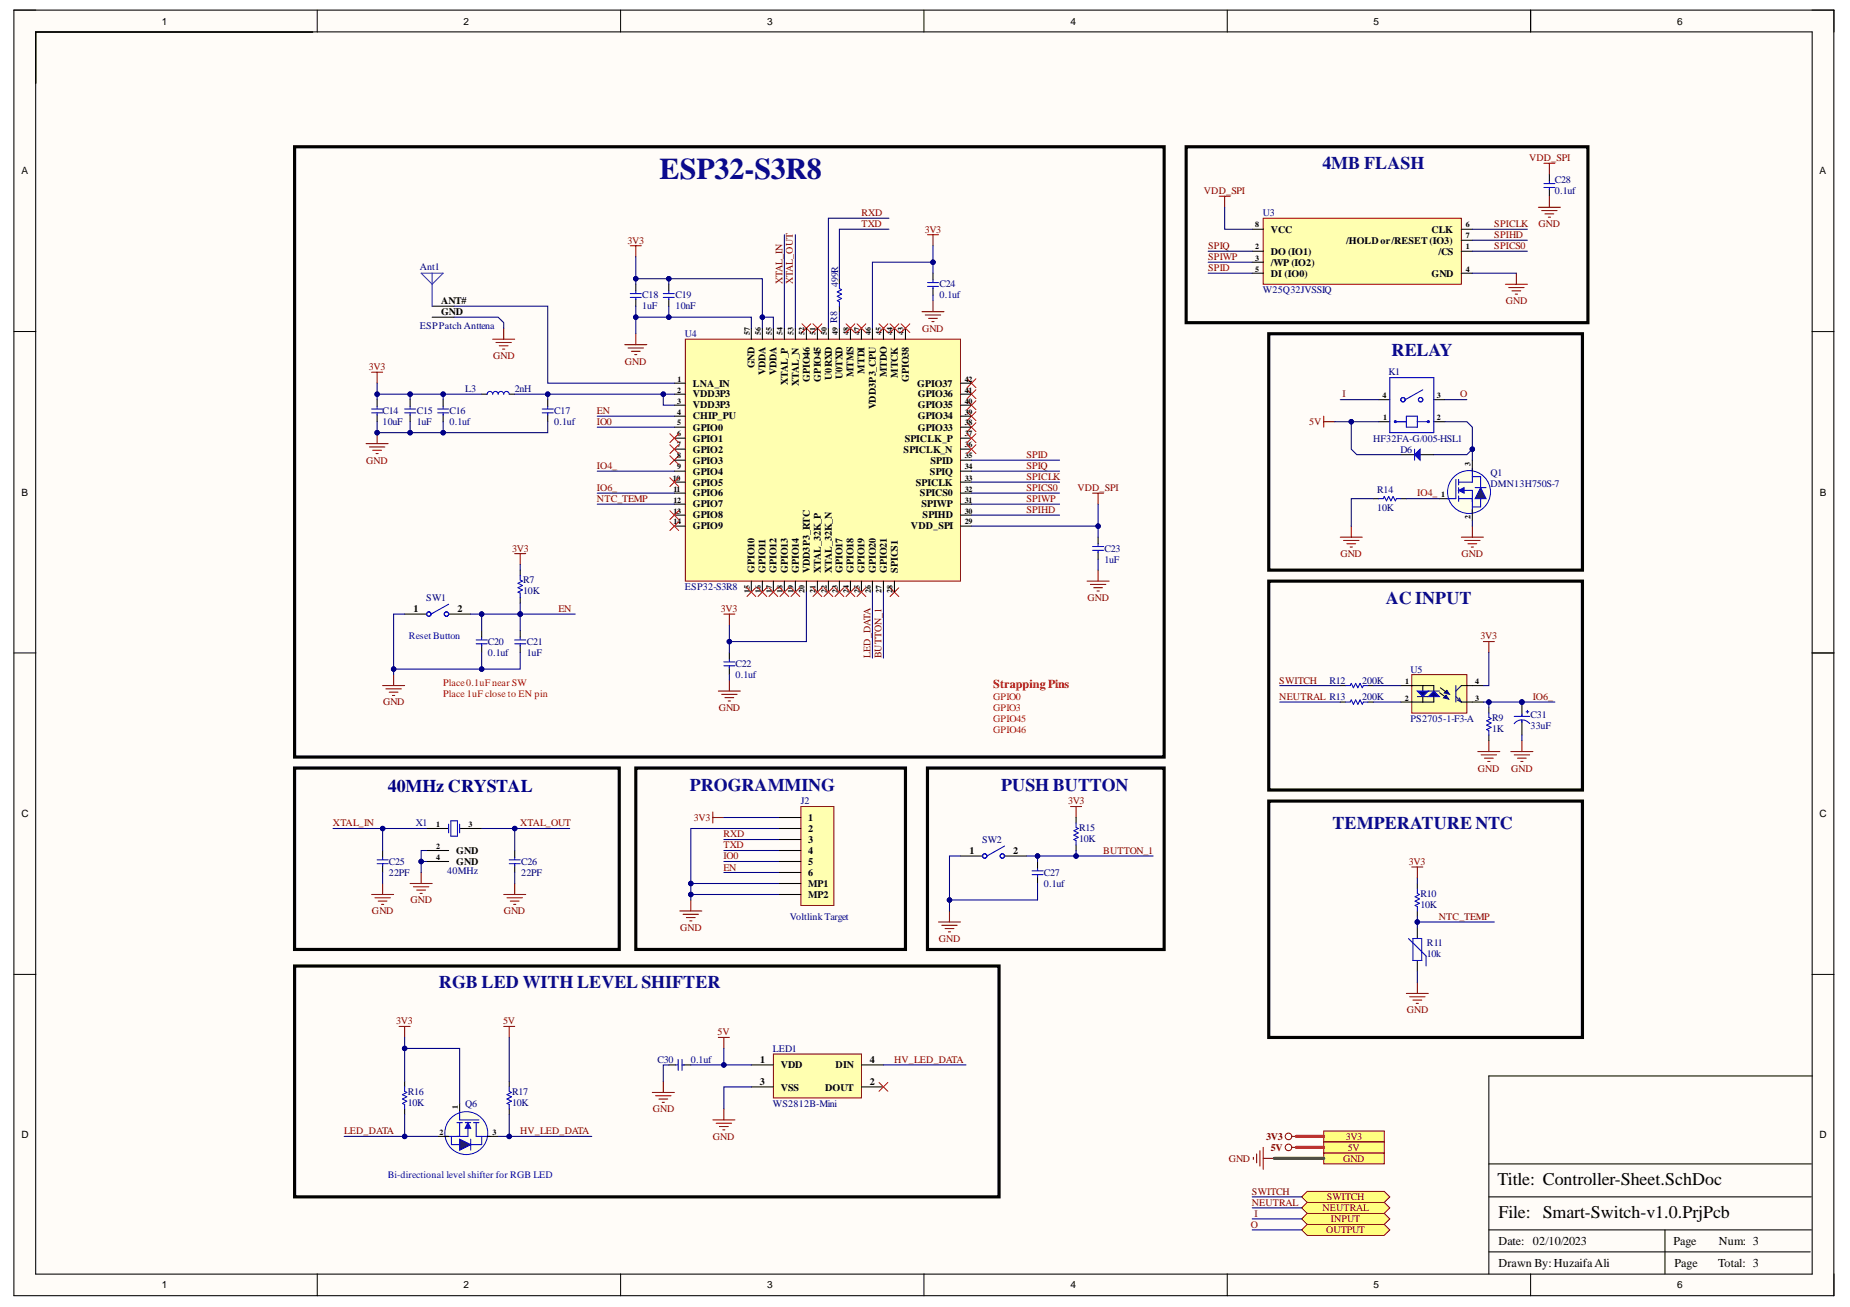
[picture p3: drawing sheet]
<svg xmlns="http://www.w3.org/2000/svg" width="297mm" height="210mm" viewBox="0 0 297 210" stroke-linecap="round" stroke-linejoin="round" font-family="sans-serif">
<defs><g id="words">
<text font-size="4.8" fill="#0b0b8e" x="105.9" y="28.7">ESP32-S3R8</text>
<g font-size="2.9" fill="#0b0b8e">
<text x="212.3" y="27.2">4MB FLASH</text>
<text x="223.4" y="57.2">RELAY</text>
<text x="222.5" y="97">AC INPUT</text>
<text x="110.7" y="127">PROGRAMMING</text>
<text x="160.7" y="127">PUSH BUTTON</text>
<text x="213.9" y="133.1">TEMPERATURE NTC</text>
<text x="70.5" y="158.7">RGB LED WITH LEVEL SHIFTER</text>
</g>
<text font-size="2.9" fill="#000080" x="62.3" y="127.1">40MHz CRYSTAL</text>
<g font-size="2.9">
<text x="240.4" y="190.4">Title: Controller-Sheet.SchDoc</text>
<text x="240.6" y="195.7">File: Smart-Switch-v1.0.PrjPcb</text>
</g>
<text font-size="1.9" fill="#f00" x="159.5" y="110.6">Strapping Pins</text>
<g font-size="1.9">
<text x="240.6" y="203.5">Drawn By:HuzaifaAli</text>
<text x="240.6" y="199.9">Date: 02/10/2023</text>
<text x="268.7" y="199.9">Page</text>
<text x="268.9" y="203.5">Page</text>
<text x="275.9" y="203.5">Total: 3</text>
<text x="276" y="199.9">Num: 3</text>
</g>
<g font-size="1.6">
<text x="26" y="4">1</text>
<text x="74.4" y="4">2</text>
<text x="123.2" y="4">3</text>
<text x="171.9" y="4">4</text>
<text x="220.5" y="4">5</text>
<text x="269.3" y="4">6</text>
<text x="3.5" y="28">A</text>
<text x="292.1" y="28">A</text>
<text x="204.1" y="40.9">DO (IO1)</text>
<text x="204.1" y="37.4">VCC</text>
<text x="216.1" y="39.1">/HOLD or/RESET (IO3)</text>
<text x="229.9" y="37.4">CLK</text>
<text x="231" y="40.9">/CS</text>
<text x="204.1" y="42.7">/WP (IO2)</text>
<text x="204.1" y="44.5">DI (IO0)</text>
<text x="229.9" y="44.5">GND</text>
<text x="70.8" y="48.9">ANT#</text>
<text x="70.8" y="50.6">GND</text>
<text x="121.1" y="59.2" transform="rotate(-90 121.1 59.2)">GND</text>
<text x="111.2" y="62.1">LNA_IN</text>
<text x="111.2" y="63.8">VDD3P3</text>
<text x="111.2" y="65.6">VDD3P3</text>
<text x="122.9" y="60.3" transform="rotate(-90 122.9 60.3)">VDDA</text>
<text x="124.7" y="60.3" transform="rotate(-90 124.7 60.3)">VDDA</text>
<text x="126.5" y="61.9" transform="rotate(-90 126.5 61.9)">XTAL_P</text>
<text x="128.3" y="62" transform="rotate(-90 128.3 62)">XTAL_N</text>
<text x="130" y="61.4" transform="rotate(-90 130 61.4)">GPIO46</text>
<text x="131.8" y="61.3" transform="rotate(-90 131.8 61.3)">GPIO45</text>
<text x="133.6" y="61" transform="rotate(-90 133.6 61)">U0RXD</text>
<text x="135.3" y="60.9" transform="rotate(-90 135.3 60.9)">U0TXD</text>
<text x="137" y="60.6" transform="rotate(-90 137 60.6)">MTMS</text>
<text x="138.8" y="60" transform="rotate(-90 138.8 60)">MTDI</text>
<text x="140.6" y="65.8" transform="rotate(-90 140.6 65.8)">VDD3P3_CPU</text>
<text x="142.4" y="60.6" transform="rotate(-90 142.4 60.6)">MTDO</text>
<text x="144.2" y="60.7" transform="rotate(-90 144.2 60.7)">MTCK</text>
<text x="145.9" y="61.3" transform="rotate(-90 145.9 61.3)">GPIO38</text>
<text x="147.3" y="62.1">GPIO37</text>
<text x="147.4" y="65.6">GPIO35</text>
<text x="147.4" y="63.8">GPIO36</text>
<text x="111.2" y="67.4">CHIP_PU</text>
<text x="111.2" y="69.1">GPIO0</text>
<text x="111.2" y="70.9">GPIO1</text>
<text x="145.3" y="70.9">SPICLK_P</text>
<text x="147.4" y="69.1">GPIO33</text>
<text x="147.4" y="67.4">GPIO34</text>
<text x="111.2" y="72.7">GPIO2</text>
<text x="111.2" y="74.5">GPIO3</text>
<text x="111.2" y="76.2">GPIO4</text>
<text x="145.1" y="72.7">SPICLK_N</text>
<text x="149.3" y="76.2">SPIQ</text>
<text x="149.4" y="74.5">SPID</text>
<text x="3.5" y="79.6">B</text>
<text x="111.2" y="78">GPIO5</text>
<text x="111.2" y="79.7">GPIO6</text>
<text x="111.2" y="81.5">GPIO7</text>
<text x="111.2" y="83.3">GPIO8</text>
<text x="147" y="78">SPICLK</text>
<text x="147.7" y="79.7">SPICS0</text>
<text x="148" y="81.5">SPIWP</text>
<text x="148.1" y="83.3">SPIHD</text>
<text x="292.2" y="79.6">B</text>
<text x="111.2" y="85">GPIO9</text>
<text x="146.3" y="85">VDD_SPI</text>
<text x="121.1" y="92" transform="rotate(-90 121.1 92)">GPIO10</text>
<text x="122.9" y="92" transform="rotate(-90 122.9 92)">GPIO11</text>
<text x="124.7" y="92" transform="rotate(-90 124.7 92)">GPIO12</text>
<text x="126.5" y="92" transform="rotate(-90 126.5 92)">GPIO13</text>
<text x="128.3" y="92" transform="rotate(-90 128.3 92)">GPIO14</text>
<text x="130" y="92" transform="rotate(-90 130 92)">VDD3P3_RTC</text>
<text x="131.8" y="92" transform="rotate(-90 131.8 92)">XTAL_32K_P</text>
<text x="133.6" y="92" transform="rotate(-90 133.6 92)">XTAL_32K_N</text>
<text x="135.3" y="92" transform="rotate(-90 135.3 92)">GPIO17</text>
<text x="137" y="92" transform="rotate(-90 137 92)">GPIO18</text>
<text x="138.8" y="92" transform="rotate(-90 138.8 92)">GPIO19</text>
<text x="140.6" y="92" transform="rotate(-90 140.6 92)">GPIO20</text>
<text x="142.4" y="92" transform="rotate(-90 142.4 92)">GPIO21</text>
<text x="144.2" y="92" transform="rotate(-90 144.2 92)">SPICS1</text>
<text x="66.4" y="98.3">1</text>
<text x="73.4" y="98.3">2</text>
<text x="3.5" y="131.3">C</text>
<text x="129.8" y="131.9">1</text>
<text x="292.1" y="131.3">C</text>
<text x="73.3" y="137.1">GND</text>
<text x="129.8" y="133.6">2</text>
<text x="129.8" y="135.4">3</text>
<text x="129.8" y="137.1">4</text>
<text x="155.7" y="137.1">1</text>
<text x="162.7" y="137.1">2</text>
<text x="73.3" y="138.9">GND</text>
<text x="129.8" y="138.9">5</text>
<text x="129.8" y="140.7">6</text>
<text x="129.8" y="142.4">MP1</text>
<text x="129.8" y="144.2">MP2</text>
<text x="122.1" y="170.7">1</text>
<text x="125.4" y="171.6">VDD</text>
<text x="134.2" y="171.6">DIN</text>
<text x="139.7" y="170.7">4</text>
<text x="122" y="174.2">3</text>
<text x="125.4" y="175.1">VSS</text>
<text x="132.5" y="175.1">DOUT</text>
<text x="139.7" y="174.2">2</text>
<text x="3.5" y="182.8">D</text>
<text x="292.1" y="182.8">D</text>
<text x="26" y="206.9">1</text>
<text x="74.4" y="206.9">2</text>
<text x="123.2" y="206.9">3</text>
<text x="171.9" y="206.9">4</text>
<text x="220.5" y="206.9">5</text>
<text x="269.3" y="206.9">6</text>
</g>
<g font-size="1.6" fill="#800000">
<text x="245.5" y="25.9">VDD_SPI</text>
<text x="138.3" y="34.7">RXD</text>
<text x="193.3" y="31.2">VDD_SPI</text>
<text x="100.8" y="39.1">3V3</text>
<text x="138.3" y="36.5">TXD</text>
<text x="148.5" y="37.4">3V3</text>
<text x="194" y="40">SPIQ</text>
<text x="194" y="41.8">SPIWP</text>
<text x="239.9" y="36.5">SPICLK</text>
<text x="239.9" y="38.2">SPIHD</text>
<text x="239.9" y="40">SPICS0</text>
<text x="247" y="36.5">GND</text>
<text x="125.6" y="45.6" transform="rotate(-90 125.6 45.6)">XTAL_IN</text>
<text x="127.3" y="45.6" transform="rotate(-90 127.3 45.6)">XTAL_OUT</text>
<text x="194" y="43.5">SPID</text>
<text x="148" y="53.3">GND</text>
<text x="241.8" y="48.9">GND</text>
<text x="59.2" y="59.4">3V3</text>
<text x="79.2" y="57.6">GND</text>
<text x="100.3" y="58.6">GND</text>
<text x="215.6" y="63.8">I</text>
<text x="234.4" y="63.8">O</text>
<text x="95.8" y="66.5">EN</text>
<text x="95.8" y="68.3">IO0</text>
<text x="210.2" y="68.3">5V</text>
<text x="58.8" y="74.5">GND</text>
<text x="95.8" y="75.3">IO4_</text>
<text x="164.8" y="77.1">SPICLK</text>
<text x="164.8" y="75.3">SPIQ</text>
<text x="164.8" y="73.5">SPID</text>
<text x="95.8" y="78.9">IO6_</text>
<text x="95.8" y="80.6">NTC_TEMP</text>
<text x="164.8" y="82.4">SPIHD</text>
<text x="164.8" y="80.6">SPIWP</text>
<text x="164.8" y="78.9">SPICS0</text>
<text x="173" y="78.9">VDD_SPI</text>
<text x="227.6" y="79.7">IO4_</text>
<text x="82.2" y="88.6">3V3</text>
<text x="215.2" y="89.4">GND</text>
<text x="234.7" y="89.4">GND</text>
<text x="89.7" y="98.3">EN</text>
<text x="115.7" y="98.3">3V3</text>
<text x="174.6" y="96.5">GND</text>
<text x="139.8" y="105.7" transform="rotate(-90 139.8 105.7)">LED_DATA</text>
<text x="141.5" y="105.7" transform="rotate(-90 141.5 105.7)">BUTTON_1</text>
<text x="237.7" y="102.7">3V3</text>
<text x="61.5" y="113.3">GND</text>
<text x="205.4" y="112.4">NEUTRAL R13</text>
<text x="205.4" y="109.8">SWITCH</text>
<text x="246.1" y="112.4">IO6_</text>
<text x="115.4" y="114.2">GND</text>
<text x="237.3" y="123.9">GND</text>
<text x="242.6" y="123.9">GND</text>
<text x="111.4" y="131.9">3V3</text>
<text x="171.5" y="129.2">3V3</text>
<text x="53.5" y="132.7">XTAL_IN</text>
<text x="83.5" y="132.7">XTAL_OUT</text>
<text x="116.2" y="134.5">RXD</text>
<text x="116.2" y="136.3">TXD</text>
<text x="177.1" y="137.1">BUTTON_1</text>
<text x="116.2" y="138">IO0</text>
<text x="116.2" y="139.8">EN</text>
<text x="226.2" y="138.9">3V3</text>
<text x="59.7" y="146.8">GND</text>
<text x="65.9" y="145">GND</text>
<text x="80.9" y="146.8">GND</text>
<text x="109.2" y="149.5">GND</text>
<text x="231" y="147.8">NTC_TEMP</text>
<text x="150.8" y="151.3">GND</text>
<text x="63.6" y="164.5">3V3</text>
<text x="80.8" y="164.5">5V</text>
<text x="115.2" y="166.3">5V</text>
<text x="225.9" y="162.7">GND</text>
<text x="143.6" y="170.7">HV_LED_DATA</text>
<text x="104.8" y="178.6">GND</text>
<text x="55.2" y="182.2">LED_DATA</text>
<text x="83.5" y="182.2">HV_LED_DATA</text>
<text x="114.5" y="183.1">GND</text>
<text x="203.3" y="183.1">3V3</text>
<text x="204.1" y="184.8">5V</text>
<text x="216.1" y="183.1">3V3</text>
<text x="216.4" y="184.8">5V</text>
<text x="197.3" y="186.6">GND</text>
<text x="201" y="191.9">SWITCH</text>
<text x="215.6" y="186.6">GND</text>
<text x="200.8" y="197.2">O</text>
<text x="201" y="193.7">NEUTRAL</text>
<text x="201.4" y="195.4">I</text>
<text x="212.3" y="194.5">NEUTRAL</text>
<text x="213" y="192.7">SWITCH</text>
<text x="213.7" y="196.3">INPUT</text>
<text x="212.9" y="198">OUTPUT</text>
</g>
<g font-size="1.6" fill="#000080">
<text x="249.6" y="29.4">C28</text>
<text x="202.8" y="34.7">U3</text>
<text x="249.6" y="31.2">0.1uf</text>
<text x="67.4" y="43.4">Ant1</text>
<text x="103.1" y="47.9">C18</text>
<text x="108.5" y="47.9">C19</text>
<text x="134.6" y="46.1" transform="rotate(-90 134.6 46.1)">499R</text>
<text x="150.8" y="46.1">C24</text>
<text x="150.8" y="47.9">0.1uf</text>
<text x="202.8" y="47.1">W25Q32JVSSIQ</text>
<text x="67.4" y="52.9">ESPPatch Anttena</text>
<text x="103.1" y="49.7">1uF</text>
<text x="108.5" y="49.7">10nF</text>
<text x="134.4" y="51.8" transform="rotate(-90 134.4 51.8)">R8</text>
<text x="110" y="54.2">U4</text>
<text x="74.7" y="63">L3</text>
<text x="82.7" y="63">2nH</text>
<text x="222.9" y="60.2">K1</text>
<text x="61.4" y="66.5">C14</text>
<text x="61.4" y="68.3">10uF</text>
<text x="66.9" y="66.5">C15</text>
<text x="66.9" y="68.3">1uF</text>
<text x="72.2" y="66.5">C16</text>
<text x="72.2" y="68.3">0.1uf</text>
<text x="89" y="66.5">C17</text>
<text x="89" y="68.3">0.1uf</text>
<text x="220.5" y="70.9">HF32FA-G/005-HSL1</text>
<text x="224.9" y="72.7">D6</text>
<text x="239.3" y="76.5">Q1</text>
<text x="221.1" y="79.2">R14</text>
<text x="221.1" y="82.1">10K</text>
<text x="239.3" y="78.3">DMN13H750S-7</text>
<text x="177.3" y="88.6">C23</text>
<text x="84" y="93.7">R7</text>
<text x="84" y="95.4">10K</text>
<text x="110" y="94.8">ESP32-S3R8</text>
<text x="177.3" y="90.4">1uF</text>
<text x="68.4" y="96.5">SW1</text>
<text x="78.3" y="103.5">C20</text>
<text x="78.3" y="105.3">0.1uf</text>
<text x="84.6" y="103.5">C21</text>
<text x="84.6" y="105.3">1uF</text>
<text x="118.1" y="107.1">C22</text>
<text x="118.1" y="108.9">0.1uf</text>
<text x="213.4" y="109.8">R12</text>
<text x="218.7" y="109.8">200K</text>
<text x="218.7" y="112.4">200K</text>
<text x="226.5" y="108">U5</text>
<text x="226.5" y="116">PS2705-1-F3-A</text>
<text x="239.6" y="115.8">R9</text>
<text x="239.6" y="117.6">1K</text>
<text x="245.8" y="115.3">C31</text>
<text x="245.8" y="117.1">33uF</text>
<text x="128.6" y="129.2">J2</text>
<text x="66.7" y="132.7">X1</text>
<text x="157.7" y="135.4">SW2</text>
<text x="173.3" y="133.5">R15</text>
<text x="173.3" y="135.2">10K</text>
<text x="62.4" y="138.9">C25</text>
<text x="62.4" y="140.7">22PF</text>
<text x="71.8" y="140.3">40MHz</text>
<text x="83.7" y="138.9">C26</text>
<text x="83.7" y="140.7">22PF</text>
<text x="167.6" y="140.7">C27</text>
<text x="167.6" y="142.4">0.1uf</text>
<text x="126.8" y="147.8">Voltlink Target</text>
<text x="228.1" y="144">R10</text>
<text x="228.1" y="145.8">10K</text>
<text x="229.1" y="152">R11</text>
<text x="229.1" y="153.8">10k</text>
<text x="105.6" y="170.7">C30</text>
<text x="110.9" y="170.7">0.1uf</text>
<text x="124.1" y="168.9">LED1</text>
<text x="65.5" y="175.8">R16</text>
<text x="65.5" y="177.6">10K</text>
<text x="74.7" y="177.8">Q6</text>
<text x="82.2" y="175.8">R17</text>
<text x="82.2" y="177.6">10K</text>
<text x="124.1" y="177.8">WS2812B-Mini</text>
</g>
<g font-size="1.6" fill="#00f">
<text x="65.6" y="102.7">Reset Button</text>
<text x="62.3" y="189.3">Bi-directional level shifter for RGB LED</text>
</g>
<g font-size="1.6" fill="#f00">
<text x="71.1" y="111.9">Place 1uF close to EN pin</text>
<text x="71.1" y="110.1">Place0.1uF near SW</text>
<text x="159.5" y="112.4">GPIO0</text>
<text x="159.5" y="114.2">GPIO3</text>
<text x="159.5" y="116">GPIO45</text>
<text x="159.5" y="117.7">GPIO46</text>
</g>
<g font-size="1.3">
<text x="201.5" y="40.1">2</text>
<text x="201.5" y="41.8">3</text>
<text x="201.5" y="36.5">8</text>
<text x="235.4" y="40.1">1</text>
<text x="235.4" y="36.5">6</text>
<text x="235.4" y="38.3">7</text>
<text x="201.5" y="43.6">5</text>
<text x="235.4" y="43.6">4</text>
<text x="120.4" y="53.8" transform="rotate(-90 120.4 53.8)">57</text>
<text x="122.2" y="53.8" transform="rotate(-90 122.2 53.8)">56</text>
<text x="123.9" y="53.8" transform="rotate(-90 123.9 53.8)">55</text>
<text x="125.6" y="53.8" transform="rotate(-90 125.6 53.8)">54</text>
<text x="127.4" y="53.8" transform="rotate(-90 127.4 53.8)">53</text>
<text x="129.2" y="53.8" transform="rotate(-90 129.2 53.8)">52</text>
<text x="131" y="53.8" transform="rotate(-90 131 53.8)">51</text>
<text x="132.7" y="53.8" transform="rotate(-90 132.7 53.8)">50</text>
<text x="134.5" y="53.8" transform="rotate(-90 134.5 53.8)">49</text>
<text x="136.3" y="53.8" transform="rotate(-90 136.3 53.8)">48</text>
<text x="138.1" y="53.8" transform="rotate(-90 138.1 53.8)">47</text>
<text x="139.8" y="53.8" transform="rotate(-90 139.8 53.8)">46</text>
<text x="141.5" y="53.8" transform="rotate(-90 141.5 53.8)">45</text>
<text x="143.3" y="53.8" transform="rotate(-90 143.3 53.8)">44</text>
<text x="145.1" y="53.8" transform="rotate(-90 145.1 53.8)">43</text>
<text x="108.7" y="63.1">2</text>
<text x="108.7" y="64.8">3</text>
<text x="108.8" y="61.3">1</text>
<text x="154.9" y="64.8">40</text>
<text x="154.9" y="63.1">41</text>
<text x="154.9" y="61.3">42</text>
<text x="222" y="63.9">4</text>
<text x="230.7" y="63.9">3</text>
<text x="108.7" y="66.6">4</text>
<text x="108.7" y="68.3">5</text>
<text x="108.7" y="70.1">6</text>
<text x="108.7" y="71.8">7</text>
<text x="154.9" y="71.8">36</text>
<text x="154.9" y="70.1">37</text>
<text x="154.9" y="68.3">38</text>
<text x="154.9" y="66.6">39</text>
<text x="222.1" y="67.5">1</text>
<text x="230.7" y="67.5">2</text>
<text x="108" y="77.2">10</text>
<text x="108.7" y="73.6">8</text>
<text x="108.7" y="75.4">9</text>
<text x="154.9" y="77.2">33</text>
<text x="154.9" y="75.4">34</text>
<text x="154.9" y="73.6">35</text>
<text x="236.1" y="74.8" transform="rotate(-90 236.1 74.8)">3</text>
<text x="108.1" y="78.9">11</text>
<text x="108.1" y="80.7">12</text>
<text x="108.1" y="82.5">13</text>
<text x="154.9" y="82.5">30</text>
<text x="154.9" y="80.7">31</text>
<text x="154.9" y="78.9">32</text>
<text x="231.4" y="79.8">1</text>
<text x="236.1" y="83.3" transform="rotate(-90 236.1 83.3)">2</text>
<text x="108.1" y="84.2">14</text>
<text x="154.9" y="84.2">29</text>
<text x="120.4" y="95.3" transform="rotate(-90 120.4 95.3)">15</text>
<text x="122.2" y="95.3" transform="rotate(-90 122.2 95.3)">16</text>
<text x="123.9" y="95.3" transform="rotate(-90 123.9 95.3)">17</text>
<text x="125.6" y="95.3" transform="rotate(-90 125.6 95.3)">18</text>
<text x="127.4" y="95.3" transform="rotate(-90 127.4 95.3)">19</text>
<text x="129.2" y="95.3" transform="rotate(-90 129.2 95.3)">20</text>
<text x="131" y="95.2" transform="rotate(-90 131 95.2)">21</text>
<text x="132.7" y="95.3" transform="rotate(-90 132.7 95.3)">22</text>
<text x="134.5" y="95.3" transform="rotate(-90 134.5 95.3)">23</text>
<text x="136.3" y="95.3" transform="rotate(-90 136.3 95.3)">24</text>
<text x="138.1" y="95.3" transform="rotate(-90 138.1 95.3)">25</text>
<text x="139.8" y="95.3" transform="rotate(-90 139.8 95.3)">26</text>
<text x="141.5" y="95.3" transform="rotate(-90 141.5 95.3)">27</text>
<text x="143.3" y="95.3" transform="rotate(-90 143.3 95.3)">28</text>
<text x="225.5" y="112.5">2</text>
<text x="225.6" y="109.8">1</text>
<text x="236.9" y="112.5">3</text>
<text x="236.9" y="109.8">4</text>
<text x="70" y="132.8">1</text>
<text x="70" y="136.3">2</text>
<text x="75.2" y="132.8">3</text>
<text x="70" y="138.1">4</text>
<text x="73.5" y="178.1" transform="rotate(-90 73.5 178.1)">1</text>
<text x="70.6" y="182.2">2</text>
<text x="79.1" y="182.2">3</text>
</g>
</g></defs>
<g fill="#fffcf8">
<path d="M2.2 1.6h292.3v206.5h-292.3z" fill-rule="evenodd"/>
<path d="M5.8 5.2h285.1v199.4h-285.1z" fill-rule="evenodd"/>
</g>
<g fill="none" stroke="#000" stroke-width=".16">
<path d="M2.2 1.6h3.6M50.9 1.6v3.6M99.6 1.6v3.6M148.3 1.6v3.6M197 1.6v3.6M245.8 1.6v3.6M290.9 1.6h3.6v3.6M2.2 53.2h3.6M290.9 53.3h3.6M2.2 104.9h3.6M290.9 104.9h3.6M2.2 156.5h3.6"/>
<path d="M290.9 156.5h3.6M50.9 204.6v3.5M99.6 204.6v3.5M148.4 204.6v3.5M197 204.6v3.5M245.8 204.6v3.5M294.5 204.6v3.5"/>
</g>
<g fill="none" stroke="#000" stroke-width=".17">
<path d="M2.2 1.6h292.2v206.5h-292.2zM5.7 5.1h285.3v199.5h-285.3zM245.8 1.6v3.5M107.4 45.6v1.1M107.4 48v1.2M71.2 64.2v1M71.2 66.6v1.1M77.3 63.3h.9M81.8 63.3h.8M87.9 64.2v1M87.9 66.6v1.1M291 104.9h3.5"/>
<path d="M291 172.8h-51.9v31.8M239.1 197.5h51.7M239.1 192.2h51.7M239.1 186.9h51.7M267.3 197.5v7.1M239.1 201.1h51.6"/>
</g>
<g fill="none" stroke="#00f" stroke-width=".17">
<path d="M106.5 47.8h1.8M106.5 47.1h1.8M107.4 46.7v.4M107.4 47.8v.3M70.3 66.3h1.7M70.3 65.7h1.7M71.2 65.2v.4M71.2 66.3v.4M78.2 63.3a.44 .44 0 0 1 .5-.4 .44 .44 0 0 1 .4 .4 .44 .44 0 0 1 .4-.4 .44 .44 0 0 1 .5 .4 .44 .44 0 0 1 .4-.4 .44 .44 0 0 1 .5 .4 .44 .44 0 0 1 .4-.4 .44 .44 0 0 1 .5 .4M87.1 66.3h1.7M87.1 65.7h1.7M87.9 65.2v.4"/>
<path d="M87.9 66.3v.4"/>
</g>
<path d="M58.8 71.2h3.5M59.3 71.8h2.5M59.8 72.3h1.5M60.4 72.8h.3M60.6 69.5v1.7" fill="none" stroke="#800000" stroke-width=".17"/>
<circle cx="60.5" cy="69.5" r=".35" fill="#000080"/>
<circle cx="60.5" cy="69.5" r=".35" fill="none" stroke="#000080" stroke-width=".16"/>
<path d="M59.7 59.8h1.7M60.6 59.8v1.7" fill="none" stroke="#800000" stroke-width=".17"/>
<path d="M128.8 52l1.4 1.4M130.2 52l-1.4 1.4M130.5 52l1.5 1.4M132 52l-1.5 1.4M107.6 73.2l1.4 1.4M109 73.2l-1.4 1.4" fill="none" stroke="#f00" stroke-width=".16"/>
<path d="M128.6 129.5h5.3v15.9h-5.3z" fill-rule="evenodd" fill="#ffffb0"/>
<path d="M128.6 129.5h5.3v15.9h-5.3z" fill="none" stroke="#800000" stroke-width=".16"/>
<g fill="none" stroke="#000" stroke-width=".17">
<path d="M248.8 28v1M248.8 30.4v1.1M134.8 44.8v.8M134.8 49.2v.9M149.8 43.9v1M149.8 46.3v1.1M125.1 131.3h3.5M125.1 133.1h3.5M125.1 134.8h3.5M125.1 136.6h3.5M125.1 138.4h3.5M125.1 140.1h3.5"/>
<path d="M125.1 141.9h3.5M125.1 143.7h3.5"/>
</g>
<g fill="none" stroke="#800000" stroke-width=".17">
<path d="M148.9 37.7h1.8M149.8 37.7v1.8M195.7 31.5h1.8M196.6 31.5v1.8M148 50.1h3.6M148.6 50.6h2.4M149.1 51.1h1.4M149.6 51.6h.4M149.8 48.3v1.8M241.7 45.7h3.5M242.2 46.2h2.5M242.8 46.7h1.4"/>
<path d="M243.3 47.2h.4M243.5 43.9v1.8M175.4 79.2h1.8M176.3 79.2v1.8M116.2 98.6h1.8M117.1 98.6v1.8M174.5 93.3h3.6M175.1 93.9h2.4M175.6 94.4h1.4M176.1 94.9h.4M176.3 91.6v1.7M114.5 130.4v1.8"/>
<path d="M114.5 131.3h1.7M109.2 146.3h3.5M109.7 146.8h2.5M110.2 147.4h1.4M110.7 147.9h.4M110.9 144.5v1.8M201.2 185.9v.3M201.8 185.3v1.4M202.3 184.8v2.5M202.8 184.3v3.5M202.8 186h1.8"/>
</g>
<path d="M47.3 23.6h139.6v98h-139.6zM190.5 23.6h64.5v28.2h-64.5zM102.1 123.3h43.3v29.2h-43.3z" fill="none" stroke="#000" stroke-width=".51"/>
<path d="M155.3 66.1l1.4 1.4M155.3 67.9l1.4 1.4M155.3 64.4l1.4 1.4M155.3 62.6l1.4 1.4M155.3 60.8l1.4 1.4M156.7 66.1l-1.4 1.4M156.7 67.9l-1.4 1.4M156.7 64.4l-1.4 1.4M156.7 62.6l-1.4 1.4M156.7 60.8l-1.4 1.4M142.9 94.4l1.4 1.4M144.3 94.4l-1.4 1.4" fill="none" stroke="#f00" stroke-width=".16"/>
<path d="M247.9 30.1h1.8M247.9 29.5h1.8M248.8 29v.4M248.8 30.1v.4M134.8 45.6v.8l.3 .1-.7 .4 .7 .3-.7 .4 .7 .3-.7 .4 .4 .2v.7M148.9 46h1.8M148.9 45.4h1.8M149.8 44.9v.4M149.8 46v.4" fill="none" stroke="#00f" stroke-width=".17"/>
<path d="M212.5 185.2h9.8v1.7h-9.8z" fill-rule="evenodd" fill="#ffff80"/>
<path d="M212.5 185.2h9.8v1.7h-9.8z" fill="none" stroke="#800000" stroke-width=".16"/>
<path d="M212.5 181.6h9.8v1.8h-9.8z" fill-rule="evenodd" fill="#ffff80"/>
<g fill="none" stroke="#800000" stroke-width=".16">
<path d="M212.5 181.6h9.8v1.8h-9.8z"/>
<circle cx="206.9" cy="182.5" r=".53"/>
</g>
<g fill="none" stroke="#800000" stroke-width=".17">
<path d="M82.6 88.9h1.8M83.5 88.9v1.8M61.4 110.1h3.6M62 110.6h2.4M62.5 111.2h1.4M63 111.7h.4M63.2 108.3v1.8M115.3 111h3.6M115.9 111.5h2.4M116.4 112h1.4M116.9 112.6h.4M117.1 109.2v1.8"/>
<path d="M207.4 182.5h.7"/>
</g>
<path d="M83.5 91.6v.8M83.5 96v.9M77.3 101.3v1M77.3 103.7v1.1M117.1 104.8v1.1M117.1 107.2v1.1" fill="none" stroke="#000" stroke-width=".17"/>
<path d="M83.5 92.4v.7l.4 .2-.7 .4 .7 .3-.7 .4 .7 .3-.7 .4 .3 .2v.7M76.5 103.4h1.7M76.5 102.8h1.7M77.3 102.3v.4M77.3 103.4v.3M116.2 106.9h1.8M116.2 106.3h1.8M117.1 105.9v.3M117.1 106.9v.4" fill="none" stroke="#00f" stroke-width=".17"/>
<path d="M110 54.5h44.2v38.8h-44.2z" fill-rule="evenodd" fill="#ffffb0"/>
<path d="M110 54.5h44.2v38.8h-44.2z" fill="none" stroke="#800000" stroke-width=".16"/>
<g fill="none" stroke="#000" stroke-width=".17">
<path d="M69.4 49.2h3.5M69.4 50.9h3.5M120.6 52.7v1.8M122.4 52.7v1.8M124.2 52.7v1.8M125.9 52.7v1.8M127.7 52.7v1.8M129.5 52.7v1.8M131.2 52.7v1.8M133 52.7v1.8M134.8 52.7v1.8M136.5 52.7v1.8"/>
<path d="M138.3 52.7v1.8M140.1 52.7v1.8M141.8 52.7v1.8M143.6 52.7v1.8M145.4 52.7v1.8M60.6 64.2v1M60.6 66.6v1.1M108.3 61.5h1.7M108.3 63.3h1.7M108.3 65.1h1.7M108.3 66.8h1.7M108.3 68.6h1.7"/>
<path d="M108.3 70.4h1.7M108.3 72.1h1.7M108.3 73.9h1.7M108.3 75.7h1.7M108.3 77.4h1.7M108.3 79.2h1.7M154.2 61.5h1.8M154.2 63.3h1.8M154.2 65.1h1.8M154.2 66.8h1.8M154.2 68.6h1.8M154.2 70.4h1.8"/>
<path d="M154.2 72.1h1.8M154.2 73.9h1.8M154.2 75.7h1.8M154.2 77.4h1.8M154.2 79.2h1.8M224.9 73h2.2M228 73h2.2M108.3 81h1.7M108.3 82.7h1.7M108.3 84.5h1.7M120.6 93.3v1.8M122.4 93.3v1.8"/>
<path d="M124.2 93.3v1.8M125.9 93.3v1.8M127.7 93.3v1.8M129.5 93.3v1.8M131.2 93.3v1.8M133 93.3v1.8M134.8 93.3v1.8M136.5 93.3v1.8M138.3 93.3v1.8M140.1 93.3v1.8M141.8 93.3v1.8M143.6 93.3v1.8"/>
<path d="M154.2 81h1.8M154.2 82.7h1.8M154.2 84.5h1.8M61.4 136.6v1M61.4 139v1.1M68.5 133.1h3.5M68.5 136.6h3.5M68.5 138.4h3.5M73.8 133.1h3.5M82.6 136.6v1M82.6 139v1.1"/>
</g>
<g fill="none" stroke="#800000" stroke-width=".17">
<path d="M101.2 39.5h1.8M102.1 39.5v1.7M79.1 54.5h3.5M79.6 55h2.5M80.2 55.5h1.4M80.7 56.1h.4M80.9 52.7v1.8M59.7 143.7h3.5M60.2 144.2h2.5M60.7 144.7h1.4M61.3 145.2h.3M61.4 141.9v1.8"/>
<path d="M65.8 141.9h3.6M66.4 142.4h2.5M66.9 142.9h1.4M67.4 143.5h.4M67.6 140.1v1.8M80.9 143.7h3.5M81.4 144.2h2.5M81.9 144.7h1.4M82.5 145.2h.3M82.6 141.9v1.8"/>
</g>
<path d="M135.8 52l1.4 1.4M137.2 52l-1.4 1.4M137.6 52l1.4 1.4M139 52l-1.4 1.4M141.1 52l1.5 1.4M142.6 52l-1.5 1.4" fill="none" stroke="#f00" stroke-width=".16"/>
<g fill="none" stroke="#00f" stroke-width=".17">
<path d="M59.7 66.3h1.7M59.7 65.7h1.7M60.6 65.2v.4M60.6 66.3v.4M60.6 138.7h1.7M60.6 138.1h1.7M61.4 137.6v.4M61.4 138.7v.4M72 132.4v1.4M72.4 131.8h1.1v2.5h-1.1zM73.8 132.4v1.4M81.8 138.7h1.7"/>
<path d="M81.8 138.1h1.7M82.6 137.6v.4M82.6 138.7v.4"/>
</g>
<path d="M47.3 123.3h52.1v29.2h-52.1z" fill="none" stroke="#000" stroke-width=".51"/>
<path d="M67.6 43.9h3.6l-1.8 1.7zM69.4 43.9v5.3" fill="none" stroke="#15c" stroke-width=".17"/>
<path d="M227.1 73l.9-.9v1.8z" fill="#00f"/>
<path d="M227.1 73l.9-.9v1.8zM227.1 72.1v1.8" fill="none" stroke="#00f" stroke-width=".17"/>
<path d="M212.5 66.8v1.8M212.5 67.7h1.8" fill="none" stroke="#800000" stroke-width=".17"/>
<path d="M209.9 196.6h12.4l.8 .9-.8 .9h-12.4l-.9-.9z" fill-rule="evenodd" fill="#ffff80"/>
<path d="M209.9 196.6h12.4l.8 .9-.8 .9h-12.4l-.9-.9z" fill="none" stroke="#800000" stroke-width=".16"/>
<path d="M209.9 194.9h12.4l.8 .9-.8 .8h-12.4l-.9-.8z" fill-rule="evenodd" fill="#ffff80"/>
<path d="M209.9 194.9h12.4l.8 .9-.8 .8h-12.4l-.9-.8z" fill="none" stroke="#800000" stroke-width=".16"/>
<path d="M203.7 53.6h50.4v38h-50.4z" fill="none" stroke="#000" stroke-width=".51"/>
<path d="M202.8 35.1h31.8v10.6h-31.8z" fill-rule="evenodd" fill="#ffffb0"/>
<path d="M202.8 35.1h31.8v10.6h-31.8z" fill="none" stroke="#800000" stroke-width=".16"/>
<path d="M201.1 36.8h1.7M234.6 36.8h1.8M234.6 38.6h1.8M201.1 40.3h1.7M201.1 42.1h1.7M201.1 43.9h1.7M234.6 40.3h1.8M234.6 43.9h1.8M215.2 110.1h.9M219.6 110.1h.9" fill="none" stroke="#000" stroke-width=".17"/>
<path d="M216.1 110.1h.7l.2-.4 .3 .8 .4-.8 .3 .8 .4-.8 .3 .8 .2-.4h.7" fill="none" stroke="#00f" stroke-width=".17"/>
<path d="M209 194l.9-.9h12.4l.8 .9-.8 .9h-12.4z" fill-rule="evenodd" fill="#ffff80"/>
<path d="M209 194l.9-.9h12.4l.8 .9-.8 .9h-12.4z" fill="none" stroke="#800000" stroke-width=".16"/>
<path d="M215.2 112.7h.9M219.6 112.7h.9" fill="none" stroke="#000" stroke-width=".17"/>
<path d="M216.1 112.7h.7l.2-.3 .3 .7 .4-.7 .3 .7 .4-.7 .3 .7 .2-.4h.7" fill="none" stroke="#00f" stroke-width=".17"/>
<path d="M209 192.2l.9-.9h12.4l.8 .9-.8 .9h-12.4z" fill-rule="evenodd" fill="#ffff80"/>
<path d="M209 192.2l.9-.9h12.4l.8 .9-.8 .9h-12.4z" fill="none" stroke="#800000" stroke-width=".16"/>
<path d="M238.2 103h1.7M239.1 103v1.8M239.1 118.9v1.8M237.3 120.7h3.5M237.8 121.2h2.5M238.3 121.8h1.5M238.9 122.3h.3" fill="none" stroke="#800000" stroke-width=".17"/>
<path d="M203.7 93.3h50.4v33.6h-50.4z" fill="none" stroke="#000" stroke-width=".51"/>
<g fill="none" stroke="#f00" stroke-width=".16">
<path d="M107.6 69.7l1.4 1.4M107.6 71.4l1.4 1.4M107.6 76.7l1.4 1.4M109 69.7l-1.4 1.4M109 71.4l-1.4 1.4M109 76.7l-1.4 1.4M107.6 82l1.4 1.4M107.6 83.8l1.4 1.4M109 82l-1.4 1.4M109 83.8l-1.4 1.4M119.9 94.4l1.4 1.4M121.3 94.4l-1.4 1.4"/>
<path d="M121.7 94.4l1.4 1.4M123.1 94.4l-1.4 1.4M123.5 94.4l1.4 1.4M124.9 94.4l-1.4 1.4M125.2 94.4l1.4 1.4M126.6 94.4l-1.4 1.4M127 94.4l1.4 1.4M128.4 94.4l-1.4 1.4M130.5 94.4l1.5 1.4M132 94.4l-1.5 1.4M132.3 94.4l1.4 1.4M133.7 94.4l-1.4 1.4"/>
<path d="M134.1 94.4l1.4 1.4M135.5 94.4l-1.4 1.4M135.8 94.4l1.4 1.4M137.2 94.4l-1.4 1.4"/>
</g>
<path d="M212.5 183.4h9.8v1.8h-9.8z" fill-rule="evenodd" fill="#ffff80"/>
<g fill="none" stroke="#800000" stroke-width=".16">
<path d="M212.5 183.4h9.8v1.8h-9.8z"/>
<circle cx="206.9" cy="184.3" r=".53"/>
</g>
<path d="M207.4 184.3h.7" fill="none" stroke="#800000" stroke-width=".17"/>
<path d="M65 98.6h3.5M72 98.6h3.6" fill="none" stroke="#000" stroke-width=".17"/>
<g fill="none" stroke="#00f" stroke-width=".17">
<path d="M72 97l-2.8 1.6"/>
<circle cx="68.9" cy="98.6" r=".35"/>
<circle cx="71.7" cy="98.6" r=".35"/>
</g>
<path d="M226.7 108.3h8.8v6.2h-8.8z" fill-rule="evenodd" fill="#ffffb0"/>
<path d="M226.7 108.3h8.8v6.2h-8.8z" fill="none" stroke="#800000" stroke-width=".16"/>
<path d="M224.9 110.1h1.8M224.9 112.7h1.8M231.2 111.2l.8 .7" fill="none" stroke="#000" stroke-width=".17"/>
<path d="M232.2 111.7l.4 .6-.8-.2z" fill-rule="evenodd" fill="#0c0087"/>
<path d="M232.2 111.7l.4 .6-.8-.2z" fill="none" stroke="#0c0087" stroke-width=".16"/>
<path d="M231.9 111.3l.4-.4-.2 .2 .2-.2 .4 .6z" fill-rule="evenodd" fill="#0c0087"/>
<path d="M231.9 111.3l.4-.4-.2 .2 .2-.2 .4 .6z" fill="none" stroke="#0c0087" stroke-width=".16"/>
<path d="M228.4 110.1h1.8v.9M231.3 110.5l.8 .6" fill="none" stroke="#000" stroke-width=".17"/>
<path d="M230.2 111l.9 .9h-1.8z" fill="#0c0087"/>
<path d="M230.2 111l.9 .9h-1.8z" fill="none" stroke="#00f" stroke-width=".17"/>
<path d="M226.7 110.1h1.7v.9M228.4 111.9v.8M230.2 111.9v.8h-3.5M234.6 112.7h3.6M234.6 110.1h3.6" fill="none" stroke="#000" stroke-width=".17"/>
<path d="M227.6 111.9h1.7M233.8 110.1v2.6M233.8 111.9l.8 .8M234 112.4l.6 .3M234.3 112.1l.3 .6M234.6 110.1l-.8 .9" fill="none" stroke="#11037f" stroke-width=".17"/>
<path d="M227.6 111h1.7l-.9 .9z" fill="#0c0087"/>
<path d="M227.6 111h1.7l-.9 .9zM226.2 150.7l2.8 2.8v1.6M226.9 150.7h1.4v3.6h-1.4zM227.6 142.8v.7l.3 .2-.7 .3 .7 .4-.7 .3 .7 .4-.7 .3 .4 .2v.7" fill="none" stroke="#00f" stroke-width=".17"/>
<path d="M229.3 111h1.8" fill="none" stroke="#11037f" stroke-width=".17"/>
<path d="M231.1 80.1h1.8M227.6 141.9v.9M227.6 146.3v.9M227.6 149v1.7M227.6 154.3v1.7" fill="none" stroke="#000" stroke-width=".17"/>
<path d="M226.7 139.2h1.7M227.6 139.2v1.8M225.8 159.5h3.5M227.6 157.8v1.7M226.3 160.1h2.5M226.9 160.6h1.4M227.4 161.1h.3" fill="none" stroke="#800000" stroke-width=".17"/>
<path d="M203.7 128.7h50.4v37.9h-50.4z" fill="none" stroke="#000" stroke-width=".51"/>
<path d="M137.6 94.4l1.4 1.4M139 94.4l-1.4 1.4" fill="none" stroke="#f00" stroke-width=".16"/>
<circle cx="235.9" cy="79" r="3.4" fill="#ffffe8"/>
<circle cx="235.9" cy="79" r="3.4" fill="none" stroke="#00f" stroke-width=".16"/>
<path d="M233.8 77v3.1h-1.4M234.2 77v.9M234.2 78.3v.9M234.2 79.6v.9M234.2 78.8h2.2v3.5M236.4 75.2v2.2h-2.2M234.2 80.1h2.2" fill="none" stroke="#00f" stroke-width=".17"/>
<path d="M234.2 78.8l.9-.5v.9z" fill="#00f"/>
<path d="M234.2 78.8l.9-.5v.9zM236.4 76.5h1.3v4.9h-1.3M236.8 78.3h1.8" fill="none" stroke="#00f" stroke-width=".17"/>
<path d="M236.4 73.9v1.8M236.4 81.9v1.7" fill="none" stroke="#000" stroke-width=".17"/>
<path d="M237.7 78.3l.9 1.8h-1.8z" fill="#073763"/>
<g fill="none" stroke="#00f" stroke-width=".17">
<path d="M223.1 60.7h7.1v8.8h-7.1zM224 67.7h1.8M225.8 66.8h1.8v1.8h-1.8zM227.6 67.7h1.7M228.4 62.6l-2.8 1.6M237.7 78.3l.9 1.8h-1.8zM221.4 80.1h.7l.2-.4 .3 .7 .4-.7 .3 .7 .4-.7 .3 .7 .2-.3h.7"/>
<circle cx="224" cy="67.7" r=".14"/>
<circle cx="225.3" cy="64.2" r=".35"/>
<circle cx="228.1" cy="64.2" r=".35"/>
<circle cx="229.3" cy="67.7" r=".14"/>
</g>
<g fill="none" stroke="#800000" stroke-width=".17">
<path d="M247 33.3h3.5M247.5 33.8h2.5M247.9 26.2h1.8M248.1 34.3h1.4M248.6 34.9h.4M248.8 26.2v1.8M248.8 31.5v1.8M100.3 55.4h3.5M100.8 55.9h2.5M101.4 56.4h1.4M101.9 56.9h.4M102.1 53.6v1.8"/>
<path d="M215.2 86.3h3.5M215.7 86.8h2.5M216.3 87.3h1.4M216.8 87.9h.3M217 84.5v1.8M234.6 86.3h3.6M235.2 86.8h2.4M235.7 87.3h1.4M236.2 87.9h.4M236.4 84.5v1.8M244.4 118.9v1.8M242.6 120.7h3.5"/>
<path d="M243.1 121.2h2.5M243.7 121.8h1.4M244.2 122.3h.3"/>
</g>
<path d="M221.4 67.7h1.7M221.4 64.2h1.7M230.2 67.7h1.8M230.2 64.2h1.8M220.5 80.1h.9M224.9 80.1h.9" fill="none" stroke="#000" stroke-width=".17"/>
<circle cx="244.4" cy="112.8" r=".35" fill="#000080"/>
<circle cx="244.4" cy="112.8" r=".35" fill="none" stroke="#000080" stroke-width=".16"/>
<path d="M244.4 112.7v2.4" fill="none" stroke="#000" stroke-width=".17"/>
<circle cx="244.4" cy="112.8" r=".35" fill="#000080"/>
<circle cx="244.4" cy="112.8" r=".35" fill="none" stroke="#000080" stroke-width=".16"/>
<path d="M239.1 113.6v.9M239.1 118.1v.8M244.4 115.8v2.3M154.2 137.5h3.6M161.3 137.5h3.5M166.6 138.4v1M172.8 131.3v.9M172.8 135.7v.9M166.6 140.7v1.2" fill="none" stroke="#000" stroke-width=".17"/>
<g fill="none" stroke="#00f" stroke-width=".17">
<path d="M239.1 114.5v.7l.3 .2-.7 .4 .7 .3-.7 .4 .7 .3-.7 .4 .4 .1v.8M243.1 115.1h2.5M244.4 114.7v.4M244.4 115.7v.3M245 114.3h.5M245.2 114.1v.4M245.6 116.2a1.57 1.57 0 0 0-2.5 0M161.3 135.9l-2.8 1.6M165.7 139.9h1.8M166.6 139.4v.4M172.8 132.2v.7M172.8 132.9l.3 .2-.7 .3 .7 .4-.7 .3 .7 .4-.7 .3 .4 .2v.7"/>
<path d="M165.7 140.5h1.8M166.6 140.5v.3"/>
<circle cx="158.1" cy="137.5" r=".35"/>
<circle cx="160.9" cy="137.5" r=".35"/>
</g>
<path d="M142.9 52l1.4 1.4M144.3 52l-1.4 1.4M144.7 52l1.4 1.4M146.1 52l-1.4 1.4M155.3 69.7l1.4 1.4M155.3 71.4l1.4 1.4M156.7 69.7l-1.4 1.4M156.7 71.4l-1.4 1.4" fill="none" stroke="#f00" stroke-width=".16"/>
<path d="M148.9 123.3h38v29.2h-38z" fill="none" stroke="#000" stroke-width=".51"/>
<path d="M171.9 129.5h1.8M172.8 129.5v1.8M150.7 148.1h3.5M151.2 148.6h2.5M151.7 149.1h1.5M152.3 149.7h.3M152.5 146.3v1.8M114.5 179.9h3.5M116.2 178.1v1.8M115 180.4h2.5M115.5 180.9h1.4M116 181.4h.4" fill="none" stroke="#800000" stroke-width=".17"/>
<path d="M124.2 169.3h14.1v7h-14.1z" fill-rule="evenodd" fill="#ffffb0"/>
<path d="M124.2 169.3h14.1v7h-14.1z" fill="none" stroke="#800000" stroke-width=".16"/>
<path d="M65 173.7v.9M65 178.1v.9M73.8 177.2v1.8M81.8 173.7v.9M81.8 178.1v.9M120.6 171h3.6M120.6 174.6h3.6M138.3 171h3.5M138.3 174.6h3.5" fill="none" stroke="#000" stroke-width=".17"/>
<path d="M64.1 164.8h1.7M65 164.8v1.8M80.9 164.8h1.7M81.8 164.8v1.8M115.3 166.6h1.8M116.2 166.6v1.8" fill="none" stroke="#800000" stroke-width=".17"/>
<path d="M47.3 155.1h113.1v37.1h-113.1z" fill="none" stroke="#000" stroke-width=".51"/>
<path d="M141.1 173.9l1.5 1.4M142.6 173.9l-1.5 1.4" fill="none" stroke="#f00" stroke-width=".16"/>
<path d="M65 174.6v.7l.3 .1-.7 .4 .7 .3-.7 .4 .7 .4-.7 .3 .4 .2v.7M81.8 174.6v.7l.3 .1-.7 .4 .7 .3-.7 .4 .7 .4-.7 .3 .4 .2v.7" fill="none" stroke="#00f" stroke-width=".17"/>
<circle cx="74.9" cy="182" r="3.4" fill="#ffffe8"/>
<circle cx="74.9" cy="182" r="3.4" fill="none" stroke="#00f" stroke-width=".16"/>
<path d="M73.8 178.5v1.4h3.1M73.4 180.3h.8M73.8 180.3v2.2M74.7 180.3h.9M75.1 180.3v2.2h-3.5M76 180.3h.9M76.5 180.3v2.2h2.2" fill="none" stroke="#00f" stroke-width=".17"/>
<path d="M75.1 180.3l.5 .9h-.9z" fill="#00f"/>
<path d="M72.5 182.5v1.3h4.8v-1.3M75.1 180.3l.5 .9h-.9zM75.6 183v1.7" fill="none" stroke="#00f" stroke-width=".17"/>
<path d="M70.3 182.5h1.7M78.2 182.5h1.8" fill="none" stroke="#000" stroke-width=".17"/>
<path d="M73.8 183l1.8 .8-1.8 .9z" fill="#073763"/>
<g fill="none" stroke="#00f" stroke-width=".17">
<path d="M101.2 47.8h1.8M101.2 47.1h1.8M102.1 46.7v.4M102.1 47.8v.3M65 66.3h1.7M65 65.7h1.7M65.8 65.2v.4M65.8 66.3v.4M175.4 88.4h1.8M175.4 87.8h1.8M176.3 87.3v.4M176.3 88.4v.3"/>
<path d="M82.6 103.4h1.8M82.6 102.8h1.8M83.5 102.3v.4M83.5 103.4v.3M108.4 171h.4M108.9 170.1v1.8M109.5 171h.4M109.5 170.1v1.8M73.8 183l1.8 .8-1.8 .9z"/>
</g>
<path d="M102.1 45.6v1.1M102.1 48v1.2M65.8 64.2v1M65.8 66.6v1.1M176.3 86.3v1M176.3 88.6v1.2M83.5 101.3v1M83.5 103.7v1.1M107.4 171h1M109.8 171h1.1" fill="none" stroke="#000" stroke-width=".17"/>
<path d="M104.7 175.4h3.6M105.3 176h2.4M105.8 176.5h1.4M106.3 177h.4M106.5 173.7v1.7" fill="none" stroke="#800000" stroke-width=".17"/>
<path d="M65.8 67.7v1.8" fill="none" stroke="#000080" stroke-width=".17"/>
<circle cx="65.8" cy="69.5" r=".35" fill="#000080"/>
<circle cx="65.8" cy="69.5" r=".35" fill="none" stroke="#000080" stroke-width=".16"/>
<path d="M71.2 67.7v1.8" fill="none" stroke="#000080" stroke-width=".17"/>
<circle cx="71.2" cy="69.5" r=".35" fill="#000080"/>
<circle cx="71.2" cy="69.5" r=".35" fill="none" stroke="#000080" stroke-width=".16"/>
<path d="M122.4 50.9h1.8v1.8" fill="none" stroke="#000080" stroke-width=".17"/>
<circle cx="122.4" cy="50.9" r=".35" fill="#000080"/>
<circle cx="122.4" cy="50.9" r=".35" fill="none" stroke="#000080" stroke-width=".16"/>
<path d="M108.3 63.3h-1.8v1.8h1.8" fill="none" stroke="#000080" stroke-width=".17"/>
<circle cx="106.5" cy="63.3" r=".35" fill="#000080"/>
<circle cx="106.5" cy="63.3" r=".35" fill="none" stroke="#000080" stroke-width=".16"/>
<path d="M71.2 63.3v.9" fill="none" stroke="#000080" stroke-width=".17"/>
<circle cx="71.2" cy="63.3" r=".35" fill="#000080"/>
<circle cx="71.2" cy="63.3" r=".35" fill="none" stroke="#000080" stroke-width=".16"/>
<path d="M60.6 63.3v.9" fill="none" stroke="#000080" stroke-width=".17"/>
<circle cx="60.5" cy="63.3" r=".35" fill="#000080"/>
<circle cx="60.5" cy="63.3" r=".35" fill="none" stroke="#000080" stroke-width=".16"/>
<path d="M65.8 63.3v.9" fill="none" stroke="#000080" stroke-width=".17"/>
<circle cx="65.8" cy="63.3" r=".35" fill="#000080"/>
<circle cx="65.8" cy="63.3" r=".35" fill="none" stroke="#000080" stroke-width=".16"/>
<path d="M87.9 63.3v.9" fill="none" stroke="#000080" stroke-width=".17"/>
<circle cx="87.9" cy="63.3" r=".35" fill="#000080"/>
<circle cx="87.9" cy="63.3" r=".35" fill="none" stroke="#000080" stroke-width=".16"/>
<path d="M110.9 141.9h14.2" fill="none" stroke="#000080" stroke-width=".17"/>
<circle cx="110.9" cy="141.9" r=".35" fill="#000080"/>
<circle cx="110.9" cy="141.9" r=".35" fill="none" stroke="#000080" stroke-width=".16"/>
<path d="M95.9 68.6h12.4M95.9 66.8h12.4M176.3 84.5v1.8M116.2 131.3h8.9M116.2 134.8h8.9M116.2 136.6h8.9M116.2 138.4h8.9M116.2 140.1h8.9" fill="none" stroke="#000080" stroke-width=".17"/>
<circle cx="176.3" cy="84.5" r=".35" fill="#000080"/>
<circle cx="176.3" cy="84.5" r=".35" fill="none" stroke="#000080" stroke-width=".16"/>
<path d="M156 79.2h14.1M176.3 81v3.5h-20.3" fill="none" stroke="#000080" stroke-width=".17"/>
<circle cx="176.3" cy="84.5" r=".35" fill="#000080"/>
<circle cx="176.3" cy="84.5" r=".35" fill="none" stroke="#000080" stroke-width=".16"/>
<g fill="none" stroke="#000080" stroke-width=".17">
<path d="M125.9 37.7v15M127.7 37.7v15M142.7 35h-9.7v17.7M142.7 36.8h-7.9v8M196.6 33.3v3.5h4.5M236.4 36.8h8.8M236.4 38.6h8.8M107.4 49.2v1.7M134.8 50.1v2.6M149.8 47.4v.9M194 40.3h7.1M194 42.1h7.1"/>
<path d="M194 43.9h7.1M236.4 40.3h8.8M236.4 43.9h7.1"/>
</g>
<circle cx="107.4" cy="50.9" r=".35" fill="#000080"/>
<circle cx="107.4" cy="50.9" r=".35" fill="none" stroke="#000080" stroke-width=".16"/>
<path d="M107.4 44.8v.8" fill="none" stroke="#000080" stroke-width=".17"/>
<circle cx="107.4" cy="44.8" r=".35" fill="#000080"/>
<circle cx="107.4" cy="44.8" r=".35" fill="none" stroke="#000080" stroke-width=".16"/>
<path d="M204.6 186h7.9" fill="none" stroke="#38761d" stroke-width=".51"/>
<path d="M208.1 182.5h4.4" fill="none" stroke="#f00" stroke-width=".51"/>
<path d="M129.5 95.1v7.9h-12.4v-2.6" fill="none" stroke="#000080" stroke-width=".17"/>
<circle cx="117.1" cy="103" r=".35" fill="#000080"/>
<circle cx="117.1" cy="103" r=".35" fill="none" stroke="#000080" stroke-width=".16"/>
<path d="M117.1 103v1.8" fill="none" stroke="#000080" stroke-width=".17"/>
<circle cx="117.1" cy="103" r=".35" fill="#000080"/>
<circle cx="117.1" cy="103" r=".35" fill="none" stroke="#000080" stroke-width=".16"/>
<path d="M83.5 96.9v1.7" fill="none" stroke="#000080" stroke-width=".17"/>
<circle cx="83.5" cy="98.6" r=".35" fill="#000080"/>
<circle cx="83.5" cy="98.6" r=".35" fill="none" stroke="#000080" stroke-width=".16"/>
<path d="M65 98.6h-1.8v8.9M83.5 90.7v.9" fill="none" stroke="#000080" stroke-width=".17"/>
<circle cx="63.2" cy="107.5" r=".35" fill="#000080"/>
<circle cx="63.2" cy="107.5" r=".35" fill="none" stroke="#000080" stroke-width=".16"/>
<path d="M83.5 98.6v2.7" fill="none" stroke="#000080" stroke-width=".17"/>
<circle cx="83.5" cy="98.6" r=".35" fill="#000080"/>
<circle cx="83.5" cy="98.6" r=".35" fill="none" stroke="#000080" stroke-width=".16"/>
<path d="M83.5 104.8v2.7h-20.3v.8" fill="none" stroke="#000080" stroke-width=".17"/>
<circle cx="77.3" cy="107.5" r=".35" fill="#000080"/>
<circle cx="77.3" cy="107.5" r=".35" fill="none" stroke="#000080" stroke-width=".16"/>
<circle cx="63.2" cy="107.5" r=".35" fill="#000080"/>
<circle cx="63.2" cy="107.5" r=".35" fill="none" stroke="#000080" stroke-width=".16"/>
<path d="M77.3 98.6v2.7" fill="none" stroke="#000080" stroke-width=".17"/>
<circle cx="77.3" cy="98.6" r=".35" fill="#000080"/>
<circle cx="77.3" cy="98.6" r=".35" fill="none" stroke="#000080" stroke-width=".16"/>
<path d="M77.3 104.8v2.7" fill="none" stroke="#000080" stroke-width=".17"/>
<circle cx="77.3" cy="107.5" r=".35" fill="#000080"/>
<circle cx="77.3" cy="107.5" r=".35" fill="none" stroke="#000080" stroke-width=".16"/>
<path d="M72.9 50.9h7.1l.9 .9v.9M72.9 49.2h15v12.3h20.4M102.1 45.6v-.8h20.3v7.9M156 77.4h14.1M156 75.7h14.1M156 73.9h14.1M156 82.7h14.1M156 81h14.1" fill="none" stroke="#000080" stroke-width=".17"/>
<circle cx="122.4" cy="50.9" r=".35" fill="#000080"/>
<circle cx="122.4" cy="50.9" r=".35" fill="none" stroke="#000080" stroke-width=".16"/>
<circle cx="107.4" cy="44.8" r=".35" fill="#000080"/>
<circle cx="107.4" cy="44.8" r=".35" fill="none" stroke="#000080" stroke-width=".16"/>
<circle cx="102.1" cy="44.8" r=".35" fill="#000080"/>
<circle cx="102.1" cy="44.8" r=".35" fill="none" stroke="#000080" stroke-width=".16"/>
<path d="M102.1 41.2v3.6" fill="none" stroke="#000080" stroke-width=".17"/>
<circle cx="102.1" cy="44.8" r=".35" fill="#000080"/>
<circle cx="102.1" cy="44.8" r=".35" fill="none" stroke="#000080" stroke-width=".16"/>
<path d="M61.4 133.1v3.5" fill="none" stroke="#000080" stroke-width=".17"/>
<circle cx="61.4" cy="133.1" r=".35" fill="#000080"/>
<circle cx="61.4" cy="133.1" r=".35" fill="none" stroke="#000080" stroke-width=".16"/>
<path d="M82.6 133.1v3.5M61.4 140.1v1.8M82.6 140.1v1.8" fill="none" stroke="#000080" stroke-width=".17"/>
<circle cx="82.6" cy="133.1" r=".35" fill="#000080"/>
<circle cx="82.6" cy="133.1" r=".35" fill="none" stroke="#000080" stroke-width=".16"/>
<path d="M68.5 136.6h-.9v1.8h.9" fill="none" stroke="#000080" stroke-width=".17"/>
<circle cx="67.6" cy="138.4" r=".35" fill="#000080"/>
<circle cx="67.6" cy="138.4" r=".35" fill="none" stroke="#000080" stroke-width=".16"/>
<path d="M67.6 138.4v1.7" fill="none" stroke="#000080" stroke-width=".17"/>
<circle cx="67.6" cy="138.4" r=".35" fill="#000080"/>
<circle cx="67.6" cy="138.4" r=".35" fill="none" stroke="#000080" stroke-width=".16"/>
<path d="M53.5 133.1h15" fill="none" stroke="#000080" stroke-width=".17"/>
<circle cx="61.4" cy="133.1" r=".35" fill="#000080"/>
<circle cx="61.4" cy="133.1" r=".35" fill="none" stroke="#000080" stroke-width=".16"/>
<path d="M77.3 133.1h14.2" fill="none" stroke="#000080" stroke-width=".17"/>
<circle cx="82.6" cy="133.1" r=".35" fill="#000080"/>
<circle cx="82.6" cy="133.1" r=".35" fill="none" stroke="#000080" stroke-width=".16"/>
<path d="M232 67.7h3.5l.9 .9v5.3" fill="none" stroke="#000080" stroke-width=".17"/>
<circle cx="236.4" cy="72.1" r=".35" fill="#000080"/>
<circle cx="236.4" cy="72.1" r=".35" fill="none" stroke="#000080" stroke-width=".16"/>
<path d="M236.4 72.1l-.9 .9h-5.3" fill="none" stroke="#000080" stroke-width=".17"/>
<circle cx="236.4" cy="72.1" r=".35" fill="#000080"/>
<circle cx="236.4" cy="72.1" r=".35" fill="none" stroke="#000080" stroke-width=".16"/>
<g fill="none" stroke="#000080" stroke-width=".17">
<path d="M95.9 75.7h12.4M95.9 79.2h12.4M232 64.2h3.5M205.5 112.7h9.7M205.5 110.1h9.7M220.5 112.7h4.4M220.5 110.1h4.4M227.6 141v.9M227.6 156v1.8M227.6 148.1h12.3M201.1 197.5h7.9M201.1 195.8h7.9"/>
<path d="M201.1 194h7.9M201.1 192.2h7.9"/>
</g>
<path d="M208.1 184.3h4.4" fill="none" stroke="#f00" stroke-width=".51"/>
<circle cx="227.6" cy="148.1" r=".35" fill="#000080"/>
<circle cx="227.6" cy="148.1" r=".35" fill="none" stroke="#000080" stroke-width=".16"/>
<path d="M227.6 147.2v1.8" fill="none" stroke="#000080" stroke-width=".17"/>
<circle cx="227.6" cy="148.1" r=".35" fill="#000080"/>
<circle cx="227.6" cy="148.1" r=".35" fill="none" stroke="#000080" stroke-width=".16"/>
<path d="M149.8 39.5v4.4M95.9 81h12.4M220.5 80.1h-3.5v4.4M225.8 80.1h5.3M236.4 83.6v.9" fill="none" stroke="#000080" stroke-width=".17"/>
<circle cx="149.8" cy="42.1" r=".35" fill="#000080"/>
<circle cx="149.8" cy="42.1" r=".35" fill="none" stroke="#000080" stroke-width=".16"/>
<path d="M149.8 42.1h-9.7v10.6" fill="none" stroke="#000080" stroke-width=".17"/>
<circle cx="149.8" cy="42.1" r=".35" fill="#000080"/>
<circle cx="149.8" cy="42.1" r=".35" fill="none" stroke="#000080" stroke-width=".16"/>
<path d="M60.6 61.5v1.8h16.7" fill="none" stroke="#000080" stroke-width=".17"/>
<circle cx="60.5" cy="63.3" r=".35" fill="#000080"/>
<circle cx="60.5" cy="63.3" r=".35" fill="none" stroke="#000080" stroke-width=".16"/>
<circle cx="65.8" cy="63.3" r=".35" fill="#000080"/>
<circle cx="65.8" cy="63.3" r=".35" fill="none" stroke="#000080" stroke-width=".16"/>
<circle cx="71.2" cy="63.3" r=".35" fill="#000080"/>
<circle cx="71.2" cy="63.3" r=".35" fill="none" stroke="#000080" stroke-width=".16"/>
<path d="M82.6 63.3h23.9" fill="none" stroke="#000080" stroke-width=".17"/>
<circle cx="87.9" cy="63.3" r=".35" fill="#000080"/>
<circle cx="87.9" cy="63.3" r=".35" fill="none" stroke="#000080" stroke-width=".16"/>
<circle cx="106.5" cy="63.3" r=".35" fill="#000080"/>
<circle cx="106.5" cy="63.3" r=".35" fill="none" stroke="#000080" stroke-width=".16"/>
<path d="M60.6 67.7v1.8h27.3v-1.8" fill="none" stroke="#000080" stroke-width=".17"/>
<circle cx="60.5" cy="69.5" r=".35" fill="#000080"/>
<circle cx="60.5" cy="69.5" r=".35" fill="none" stroke="#000080" stroke-width=".16"/>
<circle cx="65.8" cy="69.5" r=".35" fill="#000080"/>
<circle cx="65.8" cy="69.5" r=".35" fill="none" stroke="#000080" stroke-width=".16"/>
<circle cx="71.2" cy="69.5" r=".35" fill="#000080"/>
<circle cx="71.2" cy="69.5" r=".35" fill="none" stroke="#000080" stroke-width=".16"/>
<path d="M102.1 49.2v1.7h18.5v1.8" fill="none" stroke="#000080" stroke-width=".17"/>
<circle cx="107.4" cy="50.9" r=".35" fill="#000080"/>
<circle cx="107.4" cy="50.9" r=".35" fill="none" stroke="#000080" stroke-width=".16"/>
<circle cx="102.1" cy="50.9" r=".35" fill="#000080"/>
<circle cx="102.1" cy="50.9" r=".35" fill="none" stroke="#000080" stroke-width=".16"/>
<path d="M102.1 50.9v2.7" fill="none" stroke="#000080" stroke-width=".17"/>
<circle cx="102.1" cy="50.9" r=".35" fill="#000080"/>
<circle cx="102.1" cy="50.9" r=".35" fill="none" stroke="#000080" stroke-width=".16"/>
<path d="M75.6 98.6h16.8M176.3 89.8v1.8M117.1 108.3v.9" fill="none" stroke="#000080" stroke-width=".17"/>
<circle cx="77.3" cy="98.6" r=".35" fill="#000080"/>
<circle cx="77.3" cy="98.6" r=".35" fill="none" stroke="#000080" stroke-width=".16"/>
<circle cx="83.5" cy="98.6" r=".35" fill="#000080"/>
<circle cx="83.5" cy="98.6" r=".35" fill="none" stroke="#000080" stroke-width=".16"/>
<path d="M125.1 133.1h-14.2v10.6h14.2" fill="none" stroke="#000080" stroke-width=".17"/>
<circle cx="110.9" cy="141.9" r=".35" fill="#000080"/>
<circle cx="110.9" cy="141.9" r=".35" fill="none" stroke="#000080" stroke-width=".16"/>
<circle cx="110.9" cy="143.7" r=".35" fill="#000080"/>
<circle cx="110.9" cy="143.7" r=".35" fill="none" stroke="#000080" stroke-width=".16"/>
<path d="M110.9 143.7v.8" fill="none" stroke="#000080" stroke-width=".17"/>
<circle cx="110.9" cy="143.7" r=".35" fill="#000080"/>
<circle cx="110.9" cy="143.7" r=".35" fill="none" stroke="#000080" stroke-width=".16"/>
<path d="M214.3 67.7h7.1M215.2 64.2h6.2" fill="none" stroke="#000080" stroke-width=".17"/>
<circle cx="217" cy="67.7" r=".35" fill="#000080"/>
<circle cx="217" cy="67.7" r=".35" fill="none" stroke="#000080" stroke-width=".16"/>
<path d="M217 67.7v4.4l.9 .9h7" fill="none" stroke="#000080" stroke-width=".17"/>
<circle cx="217" cy="67.7" r=".35" fill="#000080"/>
<circle cx="217" cy="67.7" r=".35" fill="none" stroke="#000080" stroke-width=".16"/>
<path d="M239.1 112.7h10.6M244.4 118.1v.8" fill="none" stroke="#000080" stroke-width=".17"/>
<circle cx="239.1" cy="112.8" r=".35" fill="#000080"/>
<circle cx="239.1" cy="112.8" r=".35" fill="none" stroke="#000080" stroke-width=".16"/>
<circle cx="244.4" cy="112.8" r=".35" fill="#000080"/>
<circle cx="244.4" cy="112.8" r=".35" fill="none" stroke="#000080" stroke-width=".16"/>
<path d="M238.2 112.7h.9v.9" fill="none" stroke="#000080" stroke-width=".17"/>
<circle cx="239.1" cy="112.8" r=".35" fill="#000080"/>
<circle cx="239.1" cy="112.8" r=".35" fill="none" stroke="#000080" stroke-width=".16"/>
<path d="M239.1 104.8v5.3h-.9M172.8 136.6v.9" fill="none" stroke="#000080" stroke-width=".17"/>
<circle cx="172.8" cy="137.5" r=".35" fill="#000080"/>
<circle cx="172.8" cy="137.5" r=".35" fill="none" stroke="#000080" stroke-width=".16"/>
<path d="M154.2 137.5h-1.7v7" fill="none" stroke="#000080" stroke-width=".17"/>
<circle cx="152.5" cy="144.5" r=".35" fill="#000080"/>
<circle cx="152.5" cy="144.5" r=".35" fill="none" stroke="#000080" stroke-width=".16"/>
<path d="M166.6 137.5v.9" fill="none" stroke="#000080" stroke-width=".17"/>
<circle cx="166.6" cy="137.5" r=".35" fill="#000080"/>
<circle cx="166.6" cy="137.5" r=".35" fill="none" stroke="#000080" stroke-width=".16"/>
<path d="M141.8 95.1v10.6M166.6 141.9v2.6M65 168.4h8.8v8.8" fill="none" stroke="#000080" stroke-width=".17"/>
<circle cx="65" cy="168.4" r=".35" fill="#000080"/>
<circle cx="65" cy="168.4" r=".35" fill="none" stroke="#000080" stroke-width=".16"/>
<path d="M81.8 166.6v7.1M81.8 179v3.5" fill="none" stroke="#000080" stroke-width=".17"/>
<circle cx="81.8" cy="182.5" r=".35" fill="#000080"/>
<circle cx="81.8" cy="182.5" r=".35" fill="none" stroke="#000080" stroke-width=".16"/>
<path d="M65 179v3.5" fill="none" stroke="#000080" stroke-width=".17"/>
<circle cx="65" cy="182.5" r=".35" fill="#000080"/>
<circle cx="65" cy="182.5" r=".35" fill="none" stroke="#000080" stroke-width=".16"/>
<path d="M55.3 182.5h15" fill="none" stroke="#000080" stroke-width=".17"/>
<circle cx="65" cy="182.5" r=".35" fill="#000080"/>
<circle cx="65" cy="182.5" r=".35" fill="none" stroke="#000080" stroke-width=".16"/>
<path d="M80 182.5h15" fill="none" stroke="#000080" stroke-width=".17"/>
<circle cx="81.8" cy="182.5" r=".35" fill="#000080"/>
<circle cx="81.8" cy="182.5" r=".35" fill="none" stroke="#000080" stroke-width=".16"/>
<path d="M65 166.6v7.1" fill="none" stroke="#000080" stroke-width=".17"/>
<circle cx="65" cy="168.4" r=".35" fill="#000080"/>
<circle cx="65" cy="168.4" r=".35" fill="none" stroke="#000080" stroke-width=".16"/>
<path d="M140.1 95.1v10.6M110.9 171h9.7M120.6 174.6h-4.4v3.5M141.8 171h13.3" fill="none" stroke="#000080" stroke-width=".17"/>
<circle cx="116.2" cy="171" r=".35" fill="#000080"/>
<circle cx="116.2" cy="171" r=".35" fill="none" stroke="#000080" stroke-width=".16"/>
<path d="M116.2 168.4v2.6" fill="none" stroke="#000080" stroke-width=".17"/>
<circle cx="116.2" cy="171" r=".35" fill="#000080"/>
<circle cx="116.2" cy="171" r=".35" fill="none" stroke="#000080" stroke-width=".16"/>
<path d="M166.6 144.5h-14.1v1.8M107.4 171h-.9v2.7" fill="none" stroke="#000080" stroke-width=".17"/>
<circle cx="152.5" cy="144.5" r=".35" fill="#000080"/>
<circle cx="152.5" cy="144.5" r=".35" fill="none" stroke="#000080" stroke-width=".16"/>
<path d="M164.8 137.5h20.4" fill="none" stroke="#000080" stroke-width=".17"/>
<circle cx="166.6" cy="137.5" r=".35" fill="#000080"/>
<circle cx="166.6" cy="137.5" r=".35" fill="none" stroke="#000080" stroke-width=".16"/>
<circle cx="172.8" cy="137.5" r=".35" fill="#000080"/>
<circle cx="172.8" cy="137.5" r=".35" fill="none" stroke="#000080" stroke-width=".16"/>
<use href="#words"/>
</svg>
